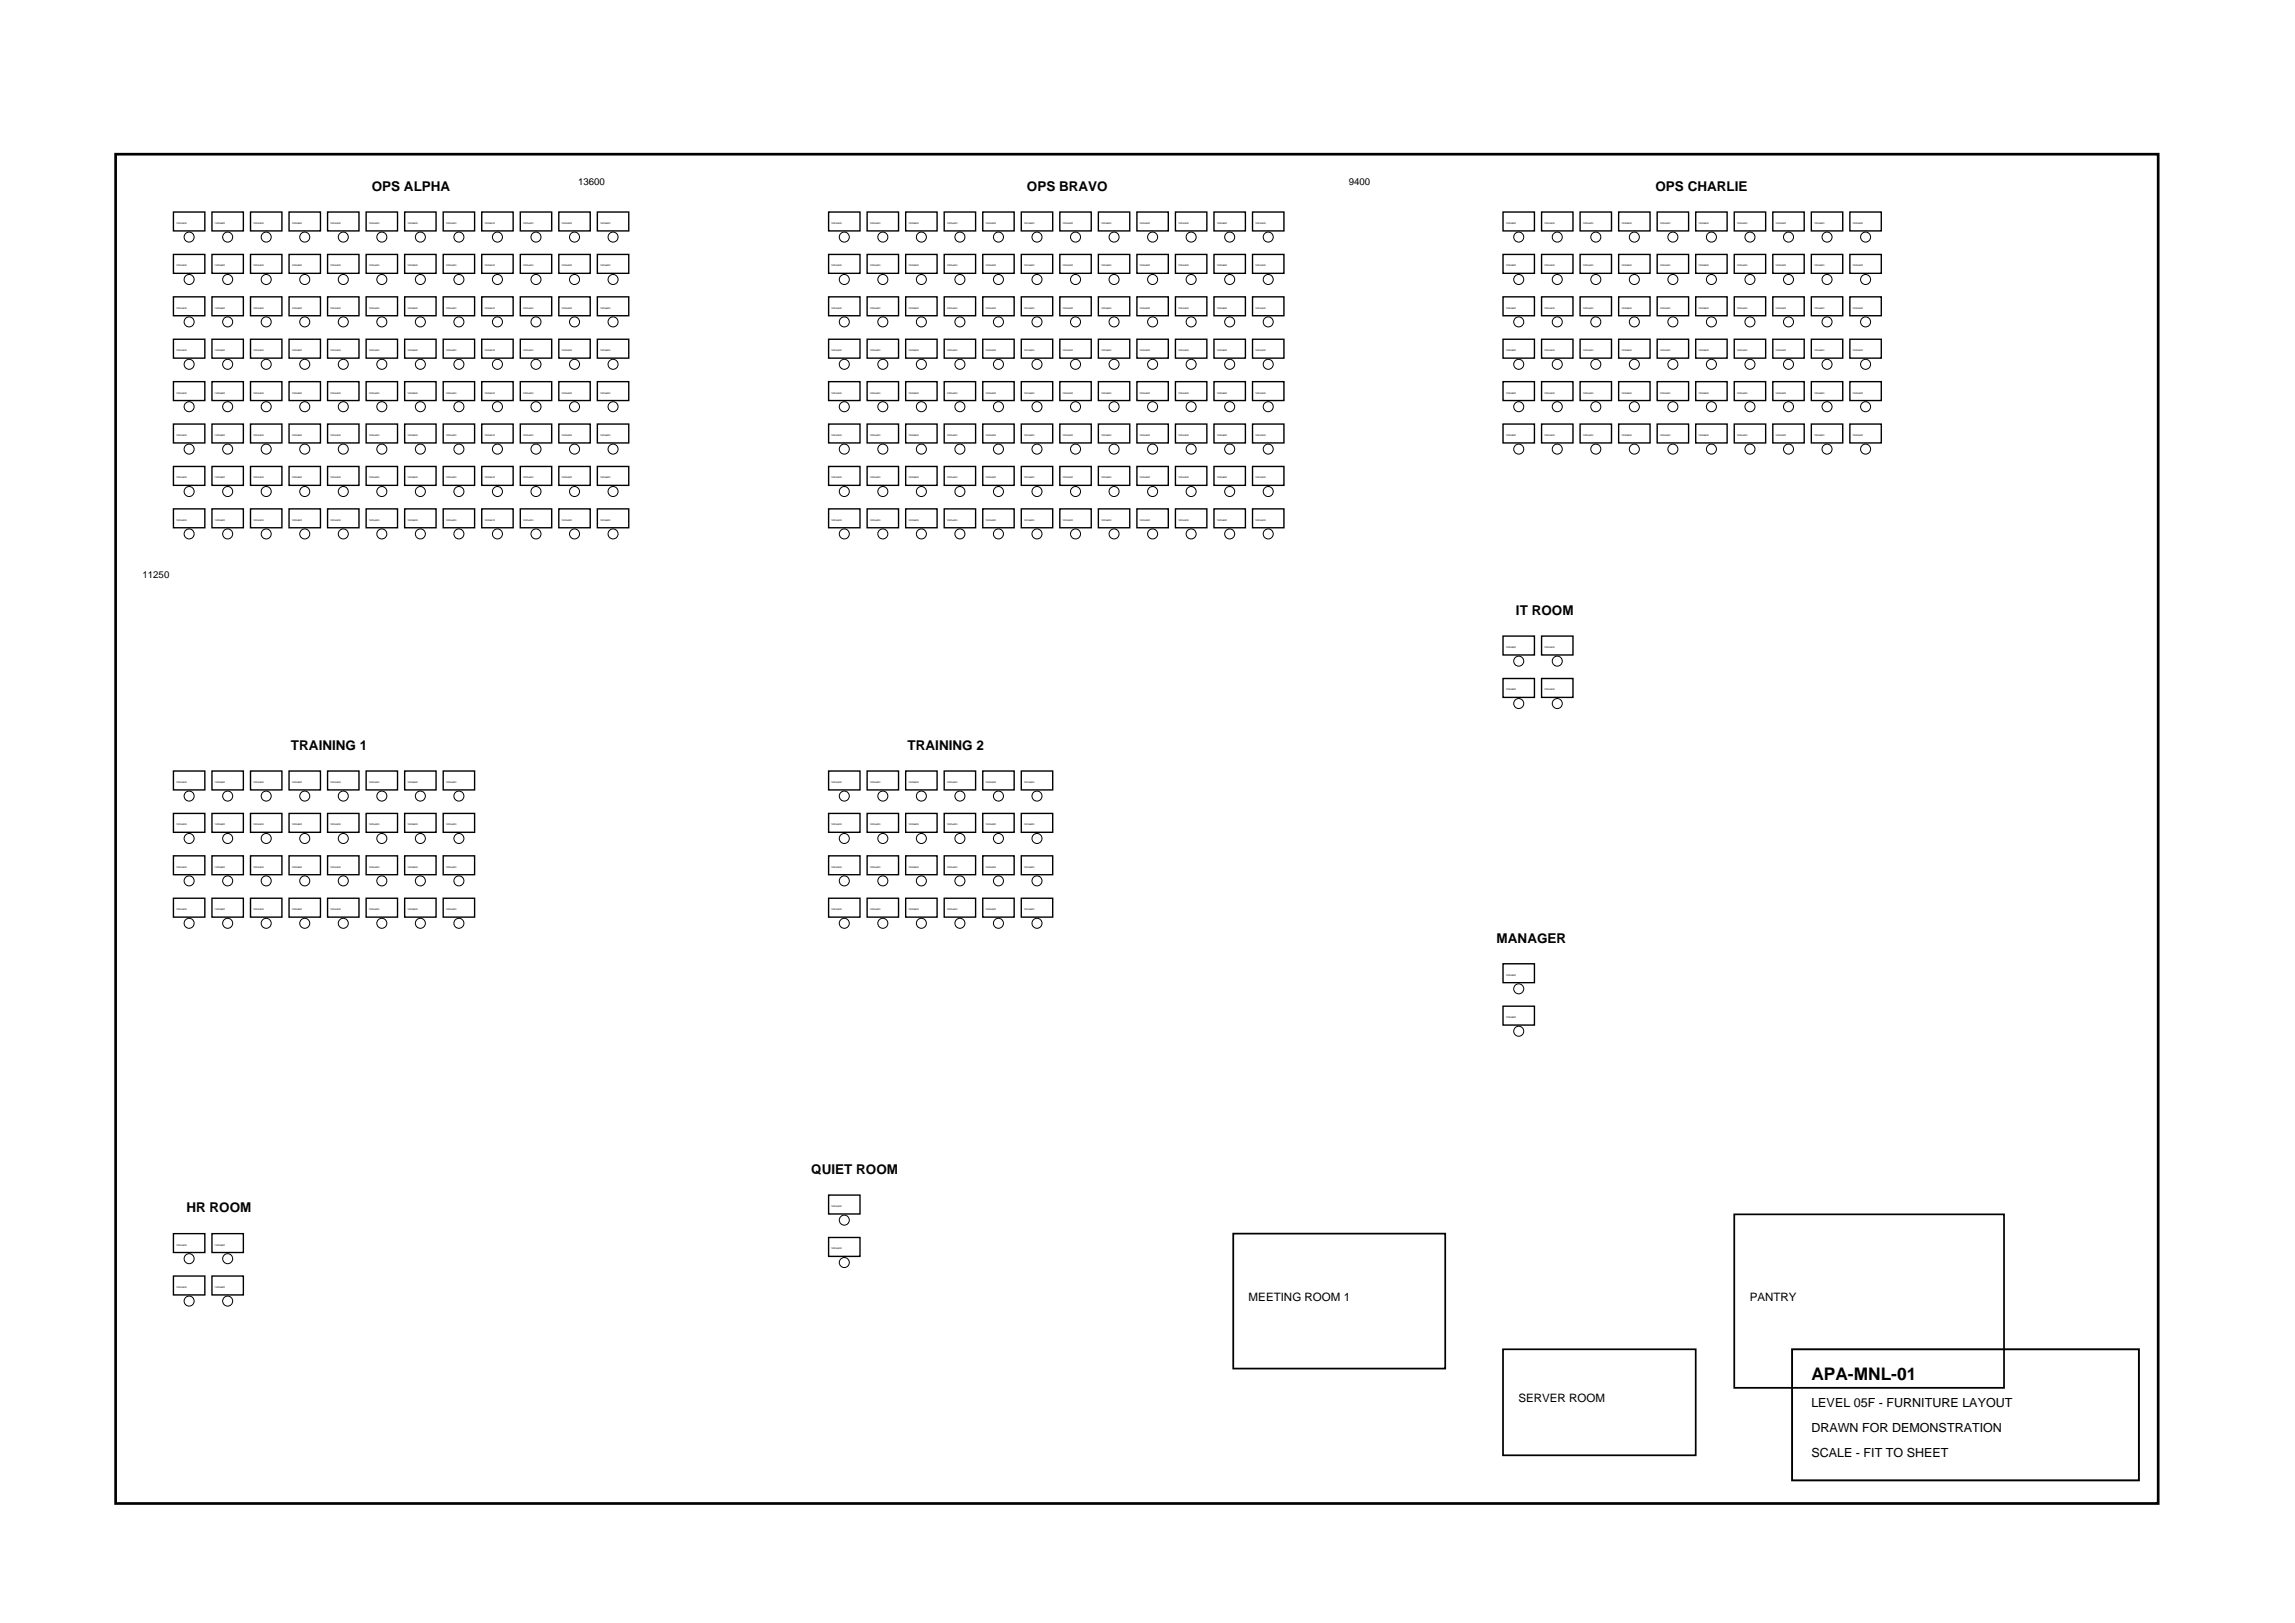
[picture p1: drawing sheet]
<svg xmlns="http://www.w3.org/2000/svg" width="420mm" height="297mm" viewBox="0 0 420 297" stroke-linecap="round" stroke-linejoin="round" font-family="sans-serif">
<defs><g id="words">
<text font-size="3.2" x="331.6" y="252.6">APA-MNL-01</text>
<g font-size="2.5">
<text x="68.1" y="34.9">OPS ALPHA</text>
<text x="188" y="34.9">OPS BRAVO</text>
<text x="303.1" y="34.9">OPS CHARLIE</text>
<text x="277.5" y="112.5">IT ROOM</text>
<text x="53.3" y="137.2">TRAINING 1</text>
<text x="166.2" y="137.2">TRAINING 2</text>
<text x="274" y="172.5">MANAGER</text>
<text x="148.5" y="214.8">QUIET ROOM</text>
<text x="34.1" y="221.9">HR ROOM</text>
</g>
<g font-size="2.3">
<text x="331.6" y="257.5">LEVEL 05F - FURNITURE LAYOUT</text>
<text x="331.6" y="262.1">DRAWN FOR DEMONSTRATION</text>
<text x="331.6" y="266.7">SCALE - FIT TO SHEET</text>
</g>
<g font-size="2.1">
<text x="228.6" y="238.1">MEETING ROOM 1</text>
<text x="320.3" y="238.1">PANTRY</text>
<text x="278" y="256.6">SERVER ROOM</text>
</g>
<g font-size="1.8">
<text x="105.8" y="33.9">13600</text>
<text x="246.9" y="33.9">9400</text>
<text x="26.1" y="105.8">11250</text>
</g>
<g font-size=".4">
<text x="32.2" y="41">1000x600</text>
<text x="39.3" y="41">1000x600</text>
<text x="46.4" y="41">1000x600</text>
<text x="53.4" y="41">1000x600</text>
<text x="60.5" y="41">1000x600</text>
<text x="67.5" y="41">1000x600</text>
<text x="74.6" y="41">1000x600</text>
<text x="81.6" y="41">1000x600</text>
<text x="88.7" y="41">1000x600</text>
<text x="95.7" y="41">1000x600</text>
<text x="102.8" y="41">1000x600</text>
<text x="109.9" y="41">1000x600</text>
<text x="152.2" y="41">1000x600</text>
<text x="159.2" y="41">1000x600</text>
<text x="166.3" y="41">1000x600</text>
<text x="173.4" y="41">1000x600</text>
<text x="180.4" y="41">1000x600</text>
<text x="187.5" y="41">1000x600</text>
<text x="194.5" y="41">1000x600</text>
<text x="201.6" y="41">1000x600</text>
<text x="208.6" y="41">1000x600</text>
<text x="215.7" y="41">1000x600</text>
<text x="222.7" y="41">1000x600</text>
<text x="229.8" y="41">1000x600</text>
<text x="275.7" y="41">1000x600</text>
<text x="282.7" y="41">1000x600</text>
<text x="289.8" y="41">1000x600</text>
<text x="296.8" y="41">1000x600</text>
<text x="303.9" y="41">1000x600</text>
<text x="310.9" y="41">1000x600</text>
<text x="318" y="41">1000x600</text>
<text x="325" y="41">1000x600</text>
<text x="332.1" y="41">1000x600</text>
<text x="339.2" y="41">1000x600</text>
<text x="32.2" y="48.8">1000x600</text>
<text x="39.3" y="48.8">1000x600</text>
<text x="46.4" y="48.8">1000x600</text>
<text x="53.4" y="48.8">1000x600</text>
<text x="60.5" y="48.8">1000x600</text>
<text x="67.5" y="48.8">1000x600</text>
<text x="74.6" y="48.8">1000x600</text>
<text x="81.6" y="48.8">1000x600</text>
<text x="88.7" y="48.8">1000x600</text>
<text x="95.7" y="48.8">1000x600</text>
<text x="102.8" y="48.8">1000x600</text>
<text x="109.9" y="48.8">1000x600</text>
<text x="152.2" y="48.8">1000x600</text>
<text x="159.2" y="48.8">1000x600</text>
<text x="166.3" y="48.8">1000x600</text>
<text x="173.4" y="48.8">1000x600</text>
<text x="180.4" y="48.8">1000x600</text>
<text x="187.5" y="48.8">1000x600</text>
<text x="194.5" y="48.8">1000x600</text>
<text x="201.6" y="48.8">1000x600</text>
<text x="208.6" y="48.8">1000x600</text>
<text x="215.7" y="48.8">1000x600</text>
<text x="222.7" y="48.8">1000x600</text>
<text x="229.8" y="48.8">1000x600</text>
<text x="275.7" y="48.8">1000x600</text>
<text x="282.7" y="48.8">1000x600</text>
<text x="289.8" y="48.8">1000x600</text>
<text x="296.8" y="48.8">1000x600</text>
<text x="303.9" y="48.8">1000x600</text>
<text x="310.9" y="48.8">1000x600</text>
<text x="318" y="48.8">1000x600</text>
<text x="325" y="48.8">1000x600</text>
<text x="332.1" y="48.8">1000x600</text>
<text x="339.2" y="48.8">1000x600</text>
<text x="32.2" y="56.5">1000x600</text>
<text x="39.3" y="56.5">1000x600</text>
<text x="46.4" y="56.5">1000x600</text>
<text x="53.4" y="56.5">1000x600</text>
<text x="60.5" y="56.5">1000x600</text>
<text x="67.5" y="56.5">1000x600</text>
<text x="74.6" y="56.5">1000x600</text>
<text x="81.6" y="56.5">1000x600</text>
<text x="88.7" y="56.5">1000x600</text>
<text x="95.7" y="56.5">1000x600</text>
<text x="102.8" y="56.5">1000x600</text>
<text x="109.9" y="56.5">1000x600</text>
<text x="152.2" y="56.5">1000x600</text>
<text x="159.2" y="56.5">1000x600</text>
<text x="166.3" y="56.5">1000x600</text>
<text x="173.4" y="56.5">1000x600</text>
<text x="180.4" y="56.5">1000x600</text>
<text x="187.5" y="56.5">1000x600</text>
<text x="194.5" y="56.5">1000x600</text>
<text x="201.6" y="56.5">1000x600</text>
<text x="208.6" y="56.5">1000x600</text>
<text x="215.7" y="56.5">1000x600</text>
<text x="222.7" y="56.5">1000x600</text>
<text x="229.8" y="56.5">1000x600</text>
<text x="275.7" y="56.5">1000x600</text>
<text x="282.7" y="56.5">1000x600</text>
<text x="289.8" y="56.5">1000x600</text>
<text x="296.8" y="56.5">1000x600</text>
<text x="303.9" y="56.5">1000x600</text>
<text x="310.9" y="56.5">1000x600</text>
<text x="318" y="56.5">1000x600</text>
<text x="325" y="56.5">1000x600</text>
<text x="332.1" y="56.5">1000x600</text>
<text x="339.2" y="56.5">1000x600</text>
<text x="32.2" y="64.3">1000x600</text>
<text x="39.3" y="64.3">1000x600</text>
<text x="46.4" y="64.3">1000x600</text>
<text x="53.4" y="64.3">1000x600</text>
<text x="60.5" y="64.3">1000x600</text>
<text x="67.5" y="64.3">1000x600</text>
<text x="74.6" y="64.3">1000x600</text>
<text x="81.6" y="64.3">1000x600</text>
<text x="88.7" y="64.3">1000x600</text>
<text x="95.7" y="64.3">1000x600</text>
<text x="102.8" y="64.3">1000x600</text>
<text x="109.9" y="64.3">1000x600</text>
<text x="152.2" y="64.3">1000x600</text>
<text x="159.2" y="64.3">1000x600</text>
<text x="166.3" y="64.3">1000x600</text>
<text x="173.4" y="64.3">1000x600</text>
<text x="180.4" y="64.3">1000x600</text>
<text x="187.5" y="64.3">1000x600</text>
<text x="194.5" y="64.3">1000x600</text>
<text x="201.6" y="64.3">1000x600</text>
<text x="208.6" y="64.3">1000x600</text>
<text x="215.7" y="64.3">1000x600</text>
<text x="222.7" y="64.3">1000x600</text>
<text x="229.8" y="64.3">1000x600</text>
<text x="275.7" y="64.3">1000x600</text>
<text x="282.7" y="64.3">1000x600</text>
<text x="289.8" y="64.3">1000x600</text>
<text x="296.8" y="64.3">1000x600</text>
<text x="303.9" y="64.3">1000x600</text>
<text x="310.9" y="64.3">1000x600</text>
<text x="318" y="64.3">1000x600</text>
<text x="325" y="64.3">1000x600</text>
<text x="332.1" y="64.3">1000x600</text>
<text x="339.2" y="64.3">1000x600</text>
<text x="32.2" y="72">1000x600</text>
<text x="39.3" y="72">1000x600</text>
<text x="46.4" y="72">1000x600</text>
<text x="53.4" y="72">1000x600</text>
<text x="60.5" y="72">1000x600</text>
<text x="67.5" y="72">1000x600</text>
<text x="74.6" y="72">1000x600</text>
<text x="81.6" y="72">1000x600</text>
<text x="88.7" y="72">1000x600</text>
<text x="95.7" y="72">1000x600</text>
<text x="102.8" y="72">1000x600</text>
<text x="109.9" y="72">1000x600</text>
<text x="152.2" y="72">1000x600</text>
<text x="159.2" y="72">1000x600</text>
<text x="166.3" y="72">1000x600</text>
<text x="173.4" y="72">1000x600</text>
<text x="180.4" y="72">1000x600</text>
<text x="187.5" y="72">1000x600</text>
<text x="194.5" y="72">1000x600</text>
<text x="201.6" y="72">1000x600</text>
<text x="208.6" y="72">1000x600</text>
<text x="215.7" y="72">1000x600</text>
<text x="222.7" y="72">1000x600</text>
<text x="229.8" y="72">1000x600</text>
<text x="275.7" y="72">1000x600</text>
<text x="282.7" y="72">1000x600</text>
<text x="289.8" y="72">1000x600</text>
<text x="296.8" y="72">1000x600</text>
<text x="303.9" y="72">1000x600</text>
<text x="310.9" y="72">1000x600</text>
<text x="318" y="72">1000x600</text>
<text x="325" y="72">1000x600</text>
<text x="332.1" y="72">1000x600</text>
<text x="339.2" y="72">1000x600</text>
<text x="32.2" y="79.8">1000x600</text>
<text x="39.3" y="79.8">1000x600</text>
<text x="46.4" y="79.8">1000x600</text>
<text x="53.4" y="79.8">1000x600</text>
<text x="60.5" y="79.8">1000x600</text>
<text x="67.5" y="79.8">1000x600</text>
<text x="74.6" y="79.8">1000x600</text>
<text x="81.6" y="79.8">1000x600</text>
<text x="88.7" y="79.8">1000x600</text>
<text x="95.7" y="79.8">1000x600</text>
<text x="102.8" y="79.8">1000x600</text>
<text x="109.9" y="79.8">1000x600</text>
<text x="152.2" y="79.8">1000x600</text>
<text x="159.2" y="79.8">1000x600</text>
<text x="166.3" y="79.8">1000x600</text>
<text x="173.4" y="79.8">1000x600</text>
<text x="180.4" y="79.8">1000x600</text>
<text x="187.5" y="79.8">1000x600</text>
<text x="194.5" y="79.8">1000x600</text>
<text x="201.6" y="79.8">1000x600</text>
<text x="208.6" y="79.8">1000x600</text>
<text x="215.7" y="79.8">1000x600</text>
<text x="222.7" y="79.8">1000x600</text>
<text x="229.8" y="79.8">1000x600</text>
<text x="275.7" y="79.8">1000x600</text>
<text x="282.7" y="79.8">1000x600</text>
<text x="289.8" y="79.8">1000x600</text>
<text x="296.8" y="79.8">1000x600</text>
<text x="303.9" y="79.8">1000x600</text>
<text x="310.9" y="79.8">1000x600</text>
<text x="318" y="79.8">1000x600</text>
<text x="325" y="79.8">1000x600</text>
<text x="332.1" y="79.8">1000x600</text>
<text x="339.2" y="79.8">1000x600</text>
<text x="32.2" y="87.6">1000x600</text>
<text x="39.3" y="87.6">1000x600</text>
<text x="46.4" y="87.6">1000x600</text>
<text x="53.4" y="87.6">1000x600</text>
<text x="60.5" y="87.6">1000x600</text>
<text x="67.5" y="87.6">1000x600</text>
<text x="74.6" y="87.6">1000x600</text>
<text x="81.6" y="87.6">1000x600</text>
<text x="88.7" y="87.6">1000x600</text>
<text x="95.7" y="87.6">1000x600</text>
<text x="102.8" y="87.6">1000x600</text>
<text x="109.9" y="87.6">1000x600</text>
<text x="152.2" y="87.6">1000x600</text>
<text x="159.2" y="87.6">1000x600</text>
<text x="166.3" y="87.6">1000x600</text>
<text x="173.4" y="87.6">1000x600</text>
<text x="180.4" y="87.6">1000x600</text>
<text x="187.5" y="87.6">1000x600</text>
<text x="194.5" y="87.6">1000x600</text>
<text x="201.6" y="87.6">1000x600</text>
<text x="208.6" y="87.6">1000x600</text>
<text x="215.7" y="87.6">1000x600</text>
<text x="222.7" y="87.6">1000x600</text>
<text x="229.8" y="87.6">1000x600</text>
<text x="32.2" y="95.3">1000x600</text>
<text x="39.3" y="95.3">1000x600</text>
<text x="46.4" y="95.3">1000x600</text>
<text x="53.4" y="95.3">1000x600</text>
<text x="60.5" y="95.3">1000x600</text>
<text x="67.5" y="95.3">1000x600</text>
<text x="74.6" y="95.3">1000x600</text>
<text x="81.6" y="95.3">1000x600</text>
<text x="88.7" y="95.3">1000x600</text>
<text x="95.7" y="95.3">1000x600</text>
<text x="102.8" y="95.3">1000x600</text>
<text x="109.9" y="95.3">1000x600</text>
<text x="152.2" y="95.3">1000x600</text>
<text x="159.2" y="95.3">1000x600</text>
<text x="166.3" y="95.3">1000x600</text>
<text x="173.4" y="95.3">1000x600</text>
<text x="180.4" y="95.3">1000x600</text>
<text x="187.5" y="95.3">1000x600</text>
<text x="194.5" y="95.3">1000x600</text>
<text x="201.6" y="95.3">1000x600</text>
<text x="208.6" y="95.3">1000x600</text>
<text x="215.7" y="95.3">1000x600</text>
<text x="222.7" y="95.3">1000x600</text>
<text x="229.8" y="95.3">1000x600</text>
<text x="275.7" y="118.6">1000x600</text>
<text x="282.7" y="118.6">1000x600</text>
<text x="275.7" y="126.4">1000x600</text>
<text x="282.7" y="126.4">1000x600</text>
<text x="32.2" y="143.3">1000x600</text>
<text x="39.3" y="143.3">1000x600</text>
<text x="46.4" y="143.3">1000x600</text>
<text x="53.4" y="143.3">1000x600</text>
<text x="60.5" y="143.3">1000x600</text>
<text x="67.5" y="143.3">1000x600</text>
<text x="74.6" y="143.3">1000x600</text>
<text x="81.6" y="143.3">1000x600</text>
<text x="152.2" y="143.3">1000x600</text>
<text x="159.2" y="143.3">1000x600</text>
<text x="166.3" y="143.3">1000x600</text>
<text x="173.4" y="143.3">1000x600</text>
<text x="180.4" y="143.3">1000x600</text>
<text x="187.5" y="143.3">1000x600</text>
<text x="32.2" y="151.1">1000x600</text>
<text x="39.3" y="151.1">1000x600</text>
<text x="46.4" y="151.1">1000x600</text>
<text x="53.4" y="151.1">1000x600</text>
<text x="60.5" y="151.1">1000x600</text>
<text x="67.5" y="151.1">1000x600</text>
<text x="74.6" y="151.1">1000x600</text>
<text x="81.6" y="151.1">1000x600</text>
<text x="152.2" y="151.1">1000x600</text>
<text x="159.2" y="151.1">1000x600</text>
<text x="166.3" y="151.1">1000x600</text>
<text x="173.4" y="151.1">1000x600</text>
<text x="180.4" y="151.1">1000x600</text>
<text x="187.5" y="151.1">1000x600</text>
<text x="32.2" y="158.8">1000x600</text>
<text x="39.3" y="158.8">1000x600</text>
<text x="46.4" y="158.8">1000x600</text>
<text x="53.4" y="158.8">1000x600</text>
<text x="60.5" y="158.8">1000x600</text>
<text x="67.5" y="158.8">1000x600</text>
<text x="74.6" y="158.8">1000x600</text>
<text x="81.6" y="158.8">1000x600</text>
<text x="152.2" y="158.8">1000x600</text>
<text x="159.2" y="158.8">1000x600</text>
<text x="166.3" y="158.8">1000x600</text>
<text x="173.4" y="158.8">1000x600</text>
<text x="180.4" y="158.8">1000x600</text>
<text x="187.5" y="158.8">1000x600</text>
<text x="32.2" y="166.6">1000x600</text>
<text x="39.3" y="166.6">1000x600</text>
<text x="46.4" y="166.6">1000x600</text>
<text x="53.4" y="166.6">1000x600</text>
<text x="60.5" y="166.6">1000x600</text>
<text x="67.5" y="166.6">1000x600</text>
<text x="74.6" y="166.6">1000x600</text>
<text x="81.6" y="166.6">1000x600</text>
<text x="152.2" y="166.6">1000x600</text>
<text x="159.2" y="166.6">1000x600</text>
<text x="166.3" y="166.6">1000x600</text>
<text x="173.4" y="166.6">1000x600</text>
<text x="180.4" y="166.6">1000x600</text>
<text x="187.5" y="166.6">1000x600</text>
<text x="275.7" y="178.6">1000x600</text>
<text x="275.7" y="186.3">1000x600</text>
<text x="152.2" y="220.9">1000x600</text>
<text x="32.2" y="228">1000x600</text>
<text x="39.3" y="228">1000x600</text>
<text x="152.2" y="228.7">1000x600</text>
<text x="32.2" y="235.7">1000x600</text>
<text x="39.3" y="235.7">1000x600</text>
</g>
</g></defs>
<path d="M21.2 28.2h373.9v247h-373.9z" fill="none" stroke="#000" stroke-width=".49"/>
<path d="M225.8 225.8h38.8v24.7h-38.8zM317.5 222.2h49.4v31.8h-49.4zM275.2 246.9h35.2v19.4h-35.2z" fill="none" stroke="#000" stroke-width=".32"/>
<g fill="none" stroke="#000" stroke-width=".25">
<path d="M31.7 38.8h5.8v3.5h-5.8zM38.8 38.8h5.8v3.5h-5.8zM45.9 38.8h5.7v3.5h-5.7zM52.9 38.8h5.8v3.5h-5.8zM60 38.8h5.7v3.5h-5.7zM67 38.8h5.8v3.5h-5.8zM74.1 38.8h5.7v3.5h-5.7zM81.1 38.8h5.8v3.5h-5.8zM88.2 38.8h5.7v3.5h-5.7zM95.2 38.8h5.8v3.5h-5.8zM102.3 38.8h5.8v3.5h-5.8zM109.4 38.8h5.7v3.5h-5.7z"/>
<path d="M151.7 38.8h5.7v3.5h-5.7zM158.7 38.8h5.8v3.5h-5.8zM165.8 38.8h5.8v3.5h-5.8zM172.9 38.8h5.7v3.5h-5.7zM179.9 38.8h5.8v3.5h-5.8zM187 38.8h5.7v3.5h-5.7zM194 38.8h5.8v3.5h-5.8zM201.1 38.8h5.7v3.5h-5.7zM208.1 38.8h5.8v3.5h-5.8zM215.2 38.8h5.7v3.5h-5.7zM222.2 38.8h5.8v3.5h-5.8zM229.3 38.8h5.8v3.5h-5.8z"/>
<path d="M275.2 38.8h5.7v3.5h-5.7zM282.2 38.8h5.8v3.5h-5.8zM289.3 38.8h5.7v3.5h-5.7zM296.3 38.8h5.8v3.5h-5.8zM303.4 38.8h5.7v3.5h-5.7zM310.4 38.8h5.8v3.5h-5.8zM317.5 38.8h5.8v3.5h-5.8zM324.6 38.8h5.7v3.5h-5.7zM331.6 38.8h5.8v3.5h-5.8zM338.7 38.8h5.7v3.5h-5.7zM31.7 46.6h5.8v3.4h-5.8zM31.7 54.3h5.8v3.5h-5.8z"/>
<path d="M38.8 46.6h5.8v3.4h-5.8zM38.8 54.3h5.8v3.5h-5.8zM45.9 46.6h5.7v3.4h-5.7zM45.9 54.3h5.7v3.5h-5.7zM52.9 46.6h5.8v3.4h-5.8zM52.9 54.3h5.8v3.5h-5.8zM60 46.6h5.7v3.4h-5.7zM60 54.3h5.7v3.5h-5.7zM67 46.6h5.8v3.4h-5.8zM67 54.3h5.8v3.5h-5.8zM74.1 46.6h5.7v3.4h-5.7zM74.1 54.3h5.7v3.5h-5.7z"/>
<path d="M81.1 46.6h5.8v3.4h-5.8zM81.1 54.3h5.8v3.5h-5.8zM88.2 46.6h5.7v3.4h-5.7zM88.2 54.3h5.7v3.5h-5.7zM95.2 46.6h5.8v3.4h-5.8zM95.2 54.3h5.8v3.5h-5.8zM102.3 46.6h5.8v3.4h-5.8zM102.3 54.3h5.8v3.5h-5.8zM109.4 46.6h5.7v3.4h-5.7zM109.4 54.3h5.7v3.5h-5.7zM151.7 46.6h5.7v3.4h-5.7zM151.7 54.3h5.7v3.5h-5.7z"/>
<path d="M158.7 46.6h5.8v3.4h-5.8zM158.7 54.3h5.8v3.5h-5.8zM165.8 46.6h5.8v3.4h-5.8zM165.8 54.3h5.8v3.5h-5.8zM172.9 46.6h5.7v3.4h-5.7zM172.9 54.3h5.7v3.5h-5.7zM179.9 46.6h5.8v3.4h-5.8zM179.9 54.3h5.8v3.5h-5.8zM187 46.6h5.7v3.4h-5.7zM187 54.3h5.7v3.5h-5.7zM194 46.6h5.8v3.4h-5.8zM194 54.3h5.8v3.5h-5.8z"/>
<path d="M201.1 46.6h5.7v3.4h-5.7zM201.1 54.3h5.7v3.5h-5.7zM208.1 46.6h5.8v3.4h-5.8zM208.1 54.3h5.8v3.5h-5.8zM215.2 46.6h5.7v3.4h-5.7zM215.2 54.3h5.7v3.5h-5.7zM222.2 46.6h5.8v3.4h-5.8zM222.2 54.3h5.8v3.5h-5.8zM229.3 46.6h5.8v3.4h-5.8zM229.3 54.3h5.8v3.5h-5.8zM275.2 46.6h5.7v3.4h-5.7zM275.2 54.3h5.7v3.5h-5.7z"/>
<path d="M282.2 46.6h5.8v3.4h-5.8zM282.2 54.3h5.8v3.5h-5.8zM289.3 46.6h5.7v3.4h-5.7zM289.3 54.3h5.7v3.5h-5.7zM296.3 46.6h5.8v3.4h-5.8zM296.3 54.3h5.8v3.5h-5.8zM303.4 46.6h5.7v3.4h-5.7zM303.4 54.3h5.7v3.5h-5.7zM310.4 46.6h5.8v3.4h-5.8zM310.4 54.3h5.8v3.5h-5.8zM317.5 46.6h5.8v3.4h-5.8zM317.5 54.3h5.8v3.5h-5.8z"/>
<path d="M324.6 46.6h5.7v3.4h-5.7zM324.6 54.3h5.7v3.5h-5.7zM331.6 46.6h5.8v3.4h-5.8zM331.6 54.3h5.8v3.5h-5.8zM338.7 46.6h5.7v3.4h-5.7zM338.7 54.3h5.7v3.5h-5.7zM31.7 62.1h5.8v3.4h-5.8zM31.7 69.8h5.8v3.5h-5.8zM31.7 77.6h5.8v3.5h-5.8zM38.8 62.1h5.8v3.4h-5.8zM38.8 69.8h5.8v3.5h-5.8zM38.8 77.6h5.8v3.5h-5.8z"/>
<path d="M45.9 62.1h5.7v3.4h-5.7zM45.9 69.8h5.7v3.5h-5.7zM45.9 77.6h5.7v3.5h-5.7zM52.9 62.1h5.8v3.4h-5.8zM52.9 69.8h5.8v3.5h-5.8zM52.9 77.6h5.8v3.5h-5.8zM60 62.1h5.7v3.4h-5.7zM60 69.8h5.7v3.5h-5.7zM60 77.6h5.7v3.5h-5.7zM67 62.1h5.8v3.4h-5.8zM67 69.8h5.8v3.5h-5.8zM67 77.6h5.8v3.5h-5.8z"/>
<path d="M74.1 62.1h5.7v3.4h-5.7zM74.1 69.8h5.7v3.5h-5.7zM74.1 77.6h5.7v3.5h-5.7zM81.1 62.1h5.8v3.4h-5.8zM81.1 69.8h5.8v3.5h-5.8zM81.1 77.6h5.8v3.5h-5.8zM88.2 62.1h5.7v3.4h-5.7zM88.2 69.8h5.7v3.5h-5.7zM88.2 77.6h5.7v3.5h-5.7zM95.2 62.1h5.8v3.4h-5.8zM95.2 69.8h5.8v3.5h-5.8zM95.2 77.6h5.8v3.5h-5.8z"/>
<path d="M102.3 62.1h5.8v3.4h-5.8zM102.3 69.8h5.8v3.5h-5.8zM102.3 77.6h5.8v3.5h-5.8zM109.4 62.1h5.7v3.4h-5.7zM109.4 69.8h5.7v3.5h-5.7zM109.4 77.6h5.7v3.5h-5.7zM151.7 62.1h5.7v3.4h-5.7zM151.7 69.8h5.7v3.5h-5.7zM151.7 77.6h5.7v3.5h-5.7zM158.7 62.1h5.8v3.4h-5.8zM158.7 69.8h5.8v3.5h-5.8zM158.7 77.6h5.8v3.5h-5.8z"/>
<path d="M165.8 62.1h5.8v3.4h-5.8zM165.8 69.8h5.8v3.5h-5.8zM165.8 77.6h5.8v3.5h-5.8zM172.9 62.1h5.7v3.4h-5.7zM172.9 69.8h5.7v3.5h-5.7zM172.9 77.6h5.7v3.5h-5.7zM179.9 62.1h5.8v3.4h-5.8zM179.9 69.8h5.8v3.5h-5.8zM179.9 77.6h5.8v3.5h-5.8zM187 62.1h5.7v3.4h-5.7zM187 69.8h5.7v3.5h-5.7zM187 77.6h5.7v3.5h-5.7z"/>
<path d="M194 62.1h5.8v3.4h-5.8zM194 69.8h5.8v3.5h-5.8zM194 77.6h5.8v3.5h-5.8zM201.1 62.1h5.7v3.4h-5.7zM201.1 69.8h5.7v3.5h-5.7zM201.1 77.6h5.7v3.5h-5.7zM208.1 62.1h5.8v3.4h-5.8zM208.1 69.8h5.8v3.5h-5.8zM208.1 77.6h5.8v3.5h-5.8zM215.2 62.1h5.7v3.4h-5.7zM215.2 69.8h5.7v3.5h-5.7zM215.2 77.6h5.7v3.5h-5.7z"/>
<path d="M222.2 62.1h5.8v3.4h-5.8zM222.2 69.8h5.8v3.5h-5.8zM222.2 77.6h5.8v3.5h-5.8zM229.3 62.1h5.8v3.4h-5.8zM229.3 69.8h5.8v3.5h-5.8zM229.3 77.6h5.8v3.5h-5.8zM275.2 62.1h5.7v3.4h-5.7zM275.2 69.8h5.7v3.5h-5.7zM275.2 77.6h5.7v3.5h-5.7zM282.2 62.1h5.8v3.4h-5.8zM282.2 69.8h5.8v3.5h-5.8zM282.2 77.6h5.8v3.5h-5.8z"/>
<path d="M289.3 62.1h5.7v3.4h-5.7zM289.3 69.8h5.7v3.5h-5.7zM289.3 77.6h5.7v3.5h-5.7zM296.3 62.1h5.8v3.4h-5.8zM296.3 69.8h5.8v3.5h-5.8zM296.3 77.6h5.8v3.5h-5.8zM303.4 62.1h5.7v3.4h-5.7zM303.4 69.8h5.7v3.5h-5.7zM303.4 77.6h5.7v3.5h-5.7zM310.4 62.1h5.8v3.4h-5.8zM310.4 69.8h5.8v3.5h-5.8zM310.4 77.6h5.8v3.5h-5.8z"/>
<path d="M317.5 62.1h5.8v3.4h-5.8zM317.5 69.8h5.8v3.5h-5.8zM317.5 77.6h5.8v3.5h-5.8zM324.6 62.1h5.7v3.4h-5.7zM324.6 69.8h5.7v3.5h-5.7zM324.6 77.6h5.7v3.5h-5.7zM331.6 62.1h5.8v3.4h-5.8zM331.6 69.8h5.8v3.5h-5.8zM331.6 77.6h5.8v3.5h-5.8zM338.7 62.1h5.7v3.4h-5.7zM338.7 69.8h5.7v3.5h-5.7zM338.7 77.6h5.7v3.5h-5.7z"/>
<path d="M31.7 85.4h5.8v3.4h-5.8zM31.7 93.1h5.8v3.5h-5.8zM38.8 85.4h5.8v3.4h-5.8zM38.8 93.1h5.8v3.5h-5.8zM45.9 85.4h5.7v3.4h-5.7zM45.9 93.1h5.7v3.5h-5.7zM52.9 85.4h5.8v3.4h-5.8zM52.9 93.1h5.8v3.5h-5.8zM60 85.4h5.7v3.4h-5.7zM60 93.1h5.7v3.5h-5.7zM67 85.4h5.8v3.4h-5.8zM67 93.1h5.8v3.5h-5.8z"/>
<path d="M74.1 85.4h5.7v3.4h-5.7zM74.1 93.1h5.7v3.5h-5.7zM81.1 85.4h5.8v3.4h-5.8zM81.1 93.1h5.8v3.5h-5.8zM88.2 85.4h5.7v3.4h-5.7zM88.2 93.1h5.7v3.5h-5.7zM95.2 85.4h5.8v3.4h-5.8zM95.2 93.1h5.8v3.5h-5.8zM102.3 85.4h5.8v3.4h-5.8zM102.3 93.1h5.8v3.5h-5.8zM109.4 85.4h5.7v3.4h-5.7zM109.4 93.1h5.7v3.5h-5.7z"/>
<path d="M151.7 85.4h5.7v3.4h-5.7zM151.7 93.1h5.7v3.5h-5.7zM158.7 85.4h5.8v3.4h-5.8zM158.7 93.1h5.8v3.5h-5.8zM165.8 85.4h5.8v3.4h-5.8zM165.8 93.1h5.8v3.5h-5.8zM172.9 85.4h5.7v3.4h-5.7zM172.9 93.1h5.7v3.5h-5.7zM179.9 85.4h5.8v3.4h-5.8zM179.9 93.1h5.8v3.5h-5.8zM187 85.4h5.7v3.4h-5.7zM187 93.1h5.7v3.5h-5.7z"/>
<path d="M194 85.4h5.8v3.4h-5.8zM194 93.1h5.8v3.5h-5.8zM201.1 85.4h5.7v3.4h-5.7zM201.1 93.1h5.7v3.5h-5.7zM208.1 85.4h5.8v3.4h-5.8zM208.1 93.1h5.8v3.5h-5.8zM215.2 85.4h5.7v3.4h-5.7zM215.2 93.1h5.7v3.5h-5.7zM222.2 85.4h5.8v3.4h-5.8zM222.2 93.1h5.8v3.5h-5.8zM229.3 85.4h5.8v3.4h-5.8zM229.3 93.1h5.8v3.5h-5.8z"/>
<path d="M275.2 116.4h5.7v3.5h-5.7zM282.2 116.4h5.8v3.5h-5.8zM275.2 124.2h5.7v3.4h-5.7zM282.2 124.2h5.8v3.4h-5.8zM31.7 141.1h5.8v3.5h-5.8zM31.7 148.9h5.8v3.4h-5.8zM31.7 156.6h5.8v3.5h-5.8zM38.8 141.1h5.8v3.5h-5.8zM38.8 148.9h5.8v3.4h-5.8zM38.8 156.6h5.8v3.5h-5.8zM45.9 141.1h5.7v3.5h-5.7zM45.9 148.9h5.7v3.4h-5.7z"/>
<path d="M45.9 156.6h5.7v3.5h-5.7zM52.9 141.1h5.8v3.5h-5.8zM52.9 148.9h5.8v3.4h-5.8zM52.9 156.6h5.8v3.5h-5.8zM60 141.1h5.7v3.5h-5.7zM60 148.9h5.7v3.4h-5.7zM60 156.6h5.7v3.5h-5.7zM67 141.1h5.8v3.5h-5.8zM67 148.9h5.8v3.4h-5.8zM67 156.6h5.8v3.5h-5.8zM74.1 141.1h5.7v3.5h-5.7zM74.1 148.9h5.7v3.4h-5.7z"/>
<path d="M74.1 156.6h5.7v3.5h-5.7zM81.1 141.1h5.8v3.5h-5.8zM81.1 148.9h5.8v3.4h-5.8zM81.1 156.6h5.8v3.5h-5.8zM151.7 141.1h5.7v3.5h-5.7zM151.7 148.9h5.7v3.4h-5.7zM151.7 156.6h5.7v3.5h-5.7zM158.7 141.1h5.8v3.5h-5.8zM158.7 148.9h5.8v3.4h-5.8zM158.7 156.6h5.8v3.5h-5.8zM165.8 141.1h5.8v3.5h-5.8zM165.8 148.9h5.8v3.4h-5.8z"/>
<path d="M165.8 156.6h5.8v3.5h-5.8zM172.9 141.1h5.7v3.5h-5.7zM172.9 148.9h5.7v3.4h-5.7zM172.9 156.6h5.7v3.5h-5.7zM179.9 141.1h5.8v3.5h-5.8zM179.9 148.9h5.8v3.4h-5.8zM179.9 156.6h5.8v3.5h-5.8zM187 141.1h5.7v3.5h-5.7zM187 148.9h5.7v3.4h-5.7zM187 156.6h5.7v3.5h-5.7zM31.7 164.4h5.8v3.5h-5.8zM38.8 164.4h5.8v3.5h-5.8z"/>
<path d="M45.9 164.4h5.7v3.5h-5.7zM52.9 164.4h5.8v3.5h-5.8zM60 164.4h5.7v3.5h-5.7zM67 164.4h5.8v3.5h-5.8zM74.1 164.4h5.7v3.5h-5.7zM81.1 164.4h5.8v3.5h-5.8zM151.7 164.4h5.7v3.5h-5.7zM158.7 164.4h5.8v3.5h-5.8zM165.8 164.4h5.8v3.5h-5.8zM172.9 164.4h5.7v3.5h-5.7zM179.9 164.4h5.8v3.5h-5.8zM187 164.4h5.7v3.5h-5.7z"/>
<path d="M275.2 176.4h5.7v3.4h-5.7zM275.2 184.1h5.7v3.5h-5.7zM151.7 218.7h5.7v3.5h-5.7zM31.7 225.8h5.8v3.4h-5.8zM31.7 233.5h5.8v3.5h-5.8zM38.8 225.8h5.8v3.4h-5.8zM38.8 233.5h5.8v3.5h-5.8zM151.7 226.5h5.7v3.4h-5.7z"/>
</g>
<g fill="none" stroke="#000" stroke-width=".18">
<circle cx="34.6" cy="51.2" r=".92"/>
<circle cx="34.6" cy="58.9" r=".92"/>
<circle cx="34.6" cy="43.4" r=".92"/>
<circle cx="41.7" cy="51.2" r=".92"/>
<circle cx="41.7" cy="43.4" r=".92"/>
<circle cx="41.7" cy="58.9" r=".92"/>
<circle cx="48.7" cy="51.2" r=".92"/>
<circle cx="48.7" cy="43.4" r=".92"/>
<circle cx="48.7" cy="58.9" r=".92"/>
<circle cx="55.8" cy="43.4" r=".92"/>
<circle cx="55.8" cy="58.9" r=".92"/>
<circle cx="55.8" cy="51.2" r=".92"/>
<circle cx="62.8" cy="51.2" r=".92"/>
<circle cx="62.8" cy="58.9" r=".92"/>
<circle cx="62.8" cy="43.4" r=".92"/>
<circle cx="69.9" cy="58.9" r=".92"/>
<circle cx="69.9" cy="43.4" r=".92"/>
<circle cx="69.9" cy="51.2" r=".92"/>
<circle cx="77" cy="51.2" r=".92"/>
<circle cx="77" cy="43.4" r=".92"/>
<circle cx="77" cy="58.9" r=".92"/>
<circle cx="84" cy="58.9" r=".92"/>
<circle cx="84" cy="43.4" r=".92"/>
<circle cx="84" cy="51.2" r=".92"/>
<circle cx="91.1" cy="51.2" r=".92"/>
<circle cx="91.1" cy="58.9" r=".92"/>
<circle cx="91.1" cy="43.4" r=".92"/>
<circle cx="98.1" cy="58.9" r=".92"/>
<circle cx="98.1" cy="51.2" r=".92"/>
<circle cx="98.1" cy="43.4" r=".92"/>
<circle cx="105.2" cy="58.9" r=".92"/>
<circle cx="105.2" cy="51.2" r=".92"/>
<circle cx="105.2" cy="43.4" r=".92"/>
<circle cx="112.2" cy="43.4" r=".92"/>
<circle cx="112.2" cy="51.2" r=".92"/>
<circle cx="112.2" cy="58.9" r=".92"/>
<circle cx="154.6" cy="58.9" r=".92"/>
<circle cx="154.6" cy="43.4" r=".92"/>
<circle cx="154.6" cy="51.2" r=".92"/>
<circle cx="161.6" cy="51.2" r=".92"/>
<circle cx="161.6" cy="58.9" r=".92"/>
<circle cx="161.6" cy="43.4" r=".92"/>
<circle cx="168.7" cy="43.4" r=".92"/>
<circle cx="168.7" cy="51.2" r=".92"/>
<circle cx="168.7" cy="58.9" r=".92"/>
<circle cx="175.7" cy="51.2" r=".92"/>
<circle cx="175.7" cy="43.4" r=".92"/>
<circle cx="175.7" cy="58.9" r=".92"/>
<circle cx="182.8" cy="58.9" r=".92"/>
<circle cx="182.8" cy="43.4" r=".92"/>
<circle cx="182.8" cy="51.2" r=".92"/>
<circle cx="189.8" cy="43.4" r=".92"/>
<circle cx="189.8" cy="51.2" r=".92"/>
<circle cx="189.8" cy="58.9" r=".92"/>
<circle cx="196.9" cy="43.4" r=".92"/>
<circle cx="196.9" cy="51.2" r=".92"/>
<circle cx="196.9" cy="58.9" r=".92"/>
<circle cx="204" cy="58.9" r=".92"/>
<circle cx="204" cy="51.2" r=".92"/>
<circle cx="204" cy="43.4" r=".92"/>
<circle cx="211" cy="43.4" r=".92"/>
<circle cx="211" cy="51.2" r=".92"/>
<circle cx="211" cy="58.9" r=".92"/>
<circle cx="218.1" cy="51.2" r=".92"/>
<circle cx="218.1" cy="43.4" r=".92"/>
<circle cx="218.1" cy="58.9" r=".92"/>
<circle cx="225.1" cy="51.2" r=".92"/>
<circle cx="225.1" cy="58.9" r=".92"/>
<circle cx="225.1" cy="43.4" r=".92"/>
<circle cx="232.2" cy="58.9" r=".92"/>
<circle cx="232.2" cy="43.4" r=".92"/>
<circle cx="232.2" cy="51.2" r=".92"/>
<circle cx="278" cy="58.9" r=".92"/>
<circle cx="278" cy="51.2" r=".92"/>
<circle cx="278" cy="43.4" r=".92"/>
<circle cx="285.1" cy="58.9" r=".92"/>
<circle cx="285.1" cy="51.2" r=".92"/>
<circle cx="285.1" cy="43.4" r=".92"/>
<circle cx="292.2" cy="51.2" r=".92"/>
<circle cx="292.2" cy="58.9" r=".92"/>
<circle cx="292.2" cy="43.4" r=".92"/>
<circle cx="299.2" cy="58.9" r=".92"/>
<circle cx="299.2" cy="43.4" r=".92"/>
<circle cx="299.2" cy="51.2" r=".92"/>
<circle cx="306.3" cy="58.9" r=".92"/>
<circle cx="306.3" cy="51.2" r=".92"/>
<circle cx="306.3" cy="43.4" r=".92"/>
<circle cx="313.3" cy="58.9" r=".92"/>
<circle cx="313.3" cy="43.4" r=".92"/>
<circle cx="313.3" cy="51.2" r=".92"/>
<circle cx="320.4" cy="58.9" r=".92"/>
<circle cx="320.4" cy="51.2" r=".92"/>
<circle cx="320.4" cy="43.4" r=".92"/>
<circle cx="327.4" cy="58.9" r=".92"/>
<circle cx="327.4" cy="43.4" r=".92"/>
<circle cx="327.4" cy="51.2" r=".92"/>
<circle cx="334.5" cy="43.4" r=".92"/>
<circle cx="334.5" cy="58.9" r=".92"/>
<circle cx="334.5" cy="51.2" r=".92"/>
<circle cx="341.5" cy="58.9" r=".92"/>
<circle cx="341.5" cy="51.2" r=".92"/>
<circle cx="341.5" cy="43.4" r=".92"/>
<circle cx="34.6" cy="74.4" r=".92"/>
<circle cx="34.6" cy="66.7" r=".92"/>
<circle cx="41.7" cy="66.7" r=".92"/>
<circle cx="41.7" cy="74.4" r=".92"/>
<circle cx="48.7" cy="74.4" r=".92"/>
<circle cx="48.7" cy="66.7" r=".92"/>
<circle cx="55.8" cy="74.4" r=".92"/>
<circle cx="55.8" cy="66.7" r=".92"/>
<circle cx="62.8" cy="66.7" r=".92"/>
<circle cx="62.8" cy="74.4" r=".92"/>
<circle cx="69.9" cy="74.4" r=".92"/>
<circle cx="69.9" cy="66.7" r=".92"/>
<circle cx="77" cy="74.4" r=".92"/>
<circle cx="77" cy="66.7" r=".92"/>
<circle cx="84" cy="74.4" r=".92"/>
<circle cx="84" cy="66.7" r=".92"/>
<circle cx="91.1" cy="74.4" r=".92"/>
<circle cx="91.1" cy="66.7" r=".92"/>
<circle cx="98.1" cy="74.4" r=".92"/>
<circle cx="98.1" cy="66.7" r=".92"/>
<circle cx="105.2" cy="74.4" r=".92"/>
<circle cx="105.2" cy="66.7" r=".92"/>
<circle cx="112.2" cy="66.7" r=".92"/>
<circle cx="112.2" cy="74.4" r=".92"/>
<circle cx="154.6" cy="74.4" r=".92"/>
<circle cx="154.6" cy="66.7" r=".92"/>
<circle cx="161.6" cy="74.4" r=".92"/>
<circle cx="161.6" cy="66.7" r=".92"/>
<circle cx="168.7" cy="66.7" r=".92"/>
<circle cx="168.7" cy="74.4" r=".92"/>
<circle cx="175.7" cy="74.4" r=".92"/>
<circle cx="175.7" cy="66.7" r=".92"/>
<circle cx="182.8" cy="66.7" r=".92"/>
<circle cx="182.8" cy="74.4" r=".92"/>
<circle cx="189.8" cy="66.7" r=".92"/>
<circle cx="189.8" cy="74.4" r=".92"/>
<circle cx="196.9" cy="66.7" r=".92"/>
<circle cx="196.9" cy="74.4" r=".92"/>
<circle cx="204" cy="66.7" r=".92"/>
<circle cx="204" cy="74.4" r=".92"/>
<circle cx="211" cy="74.4" r=".92"/>
<circle cx="211" cy="66.7" r=".92"/>
<circle cx="218.1" cy="66.7" r=".92"/>
<circle cx="218.1" cy="74.4" r=".92"/>
<circle cx="225.1" cy="74.4" r=".92"/>
<circle cx="225.1" cy="66.7" r=".92"/>
<circle cx="232.2" cy="66.7" r=".92"/>
<circle cx="232.2" cy="74.4" r=".92"/>
<circle cx="278" cy="66.7" r=".92"/>
<circle cx="278" cy="74.4" r=".92"/>
<circle cx="285.1" cy="66.7" r=".92"/>
<circle cx="285.1" cy="74.4" r=".92"/>
<circle cx="292.2" cy="66.7" r=".92"/>
<circle cx="292.2" cy="74.4" r=".92"/>
<circle cx="299.2" cy="66.7" r=".92"/>
<circle cx="299.2" cy="74.4" r=".92"/>
<circle cx="306.3" cy="74.4" r=".92"/>
<circle cx="306.3" cy="66.7" r=".92"/>
<circle cx="313.3" cy="66.7" r=".92"/>
<circle cx="313.3" cy="74.4" r=".92"/>
<circle cx="320.4" cy="74.4" r=".92"/>
<circle cx="320.4" cy="66.7" r=".92"/>
<circle cx="327.4" cy="74.4" r=".92"/>
<circle cx="327.4" cy="66.7" r=".92"/>
<circle cx="334.5" cy="66.7" r=".92"/>
<circle cx="334.5" cy="74.4" r=".92"/>
<circle cx="341.5" cy="66.7" r=".92"/>
<circle cx="341.5" cy="74.4" r=".92"/>
<circle cx="34.6" cy="90" r=".92"/>
<circle cx="34.6" cy="82.2" r=".92"/>
<circle cx="34.6" cy="97.7" r=".92"/>
<circle cx="41.7" cy="90" r=".92"/>
<circle cx="41.7" cy="82.2" r=".92"/>
<circle cx="41.7" cy="97.7" r=".92"/>
<circle cx="48.7" cy="97.7" r=".92"/>
<circle cx="48.7" cy="90" r=".92"/>
<circle cx="48.7" cy="82.2" r=".92"/>
<circle cx="55.8" cy="97.7" r=".92"/>
<circle cx="55.8" cy="82.2" r=".92"/>
<circle cx="55.8" cy="90" r=".92"/>
<circle cx="62.8" cy="90" r=".92"/>
<circle cx="62.8" cy="97.7" r=".92"/>
<circle cx="62.8" cy="82.2" r=".92"/>
<circle cx="69.9" cy="90" r=".92"/>
<circle cx="69.9" cy="82.2" r=".92"/>
<circle cx="69.9" cy="97.7" r=".92"/>
<circle cx="77" cy="82.2" r=".92"/>
<circle cx="77" cy="97.7" r=".92"/>
<circle cx="77" cy="90" r=".92"/>
<circle cx="84" cy="97.7" r=".92"/>
<circle cx="84" cy="82.2" r=".92"/>
<circle cx="84" cy="90" r=".92"/>
<circle cx="91.1" cy="82.2" r=".92"/>
<circle cx="91.1" cy="90" r=".92"/>
<circle cx="91.1" cy="97.7" r=".92"/>
<circle cx="98.1" cy="82.2" r=".92"/>
<circle cx="98.1" cy="97.7" r=".92"/>
<circle cx="98.1" cy="90" r=".92"/>
<circle cx="105.2" cy="97.7" r=".92"/>
<circle cx="105.2" cy="82.2" r=".92"/>
<circle cx="105.2" cy="90" r=".92"/>
<circle cx="112.2" cy="97.7" r=".92"/>
<circle cx="112.2" cy="90" r=".92"/>
<circle cx="112.2" cy="82.2" r=".92"/>
<circle cx="154.6" cy="82.2" r=".92"/>
<circle cx="154.6" cy="90" r=".92"/>
<circle cx="154.6" cy="97.7" r=".92"/>
<circle cx="161.6" cy="82.2" r=".92"/>
<circle cx="161.6" cy="97.7" r=".92"/>
<circle cx="161.6" cy="90" r=".92"/>
<circle cx="168.7" cy="97.7" r=".92"/>
<circle cx="168.7" cy="90" r=".92"/>
<circle cx="168.7" cy="82.2" r=".92"/>
<circle cx="175.7" cy="82.2" r=".92"/>
<circle cx="175.7" cy="97.7" r=".92"/>
<circle cx="175.7" cy="90" r=".92"/>
<circle cx="182.8" cy="97.7" r=".92"/>
<circle cx="182.8" cy="90" r=".92"/>
<circle cx="182.8" cy="82.2" r=".92"/>
<circle cx="189.8" cy="97.7" r=".92"/>
<circle cx="189.8" cy="90" r=".92"/>
<circle cx="189.8" cy="82.2" r=".92"/>
<circle cx="196.9" cy="82.2" r=".92"/>
<circle cx="196.9" cy="90" r=".92"/>
<circle cx="196.9" cy="97.7" r=".92"/>
<circle cx="204" cy="97.7" r=".92"/>
<circle cx="204" cy="90" r=".92"/>
<circle cx="204" cy="82.2" r=".92"/>
<circle cx="211" cy="97.7" r=".92"/>
<circle cx="211" cy="82.2" r=".92"/>
<circle cx="211" cy="90" r=".92"/>
<circle cx="218.1" cy="97.7" r=".92"/>
<circle cx="218.1" cy="90" r=".92"/>
<circle cx="218.1" cy="82.2" r=".92"/>
<circle cx="225.1" cy="90" r=".92"/>
<circle cx="225.1" cy="97.7" r=".92"/>
<circle cx="225.1" cy="82.2" r=".92"/>
<circle cx="232.2" cy="90" r=".92"/>
<circle cx="232.2" cy="97.7" r=".92"/>
<circle cx="232.2" cy="82.2" r=".92"/>
<circle cx="278" cy="82.2" r=".92"/>
<circle cx="285.1" cy="82.2" r=".92"/>
<circle cx="292.2" cy="82.2" r=".92"/>
<circle cx="299.2" cy="82.2" r=".92"/>
<circle cx="306.3" cy="82.2" r=".92"/>
<circle cx="313.3" cy="82.2" r=".92"/>
<circle cx="320.4" cy="82.2" r=".92"/>
<circle cx="327.4" cy="82.2" r=".92"/>
<circle cx="334.5" cy="82.2" r=".92"/>
<circle cx="341.5" cy="82.2" r=".92"/>
<circle cx="278" cy="128.8" r=".92"/>
<circle cx="278" cy="121" r=".92"/>
<circle cx="285.1" cy="128.8" r=".92"/>
<circle cx="285.1" cy="121" r=".92"/>
<circle cx="34.6" cy="145.7" r=".92"/>
<circle cx="34.6" cy="153.5" r=".92"/>
<circle cx="41.7" cy="145.7" r=".92"/>
<circle cx="41.7" cy="153.5" r=".92"/>
<circle cx="48.7" cy="145.7" r=".92"/>
<circle cx="48.7" cy="153.5" r=".92"/>
<circle cx="55.8" cy="153.5" r=".92"/>
<circle cx="55.8" cy="145.7" r=".92"/>
<circle cx="62.8" cy="153.5" r=".92"/>
<circle cx="62.8" cy="145.7" r=".92"/>
<circle cx="69.9" cy="145.7" r=".92"/>
<circle cx="69.9" cy="153.5" r=".92"/>
<circle cx="77" cy="145.7" r=".92"/>
<circle cx="77" cy="153.5" r=".92"/>
<circle cx="84" cy="145.7" r=".92"/>
<circle cx="84" cy="153.5" r=".92"/>
<circle cx="154.6" cy="145.7" r=".92"/>
<circle cx="154.6" cy="153.5" r=".92"/>
<circle cx="161.6" cy="153.5" r=".92"/>
<circle cx="161.6" cy="145.7" r=".92"/>
<circle cx="168.7" cy="153.5" r=".92"/>
<circle cx="168.7" cy="145.7" r=".92"/>
<circle cx="175.7" cy="145.7" r=".92"/>
<circle cx="175.7" cy="153.5" r=".92"/>
<circle cx="182.8" cy="153.5" r=".92"/>
<circle cx="182.8" cy="145.7" r=".92"/>
<circle cx="189.8" cy="153.5" r=".92"/>
<circle cx="189.8" cy="145.7" r=".92"/>
<circle cx="34.6" cy="169" r=".92"/>
<circle cx="34.6" cy="161.2" r=".92"/>
<circle cx="41.7" cy="169" r=".92"/>
<circle cx="41.7" cy="161.2" r=".92"/>
<circle cx="48.7" cy="161.2" r=".92"/>
<circle cx="48.7" cy="169" r=".92"/>
<circle cx="55.8" cy="169" r=".92"/>
<circle cx="55.8" cy="161.2" r=".92"/>
<circle cx="62.8" cy="169" r=".92"/>
<circle cx="62.8" cy="161.2" r=".92"/>
<circle cx="69.9" cy="161.2" r=".92"/>
<circle cx="69.9" cy="169" r=".92"/>
<circle cx="77" cy="169" r=".92"/>
<circle cx="77" cy="161.2" r=".92"/>
<circle cx="84" cy="169" r=".92"/>
<circle cx="84" cy="161.2" r=".92"/>
<circle cx="154.6" cy="161.2" r=".92"/>
<circle cx="154.6" cy="169" r=".92"/>
<circle cx="161.6" cy="169" r=".92"/>
<circle cx="161.6" cy="161.2" r=".92"/>
<circle cx="168.7" cy="161.2" r=".92"/>
<circle cx="168.7" cy="169" r=".92"/>
<circle cx="175.7" cy="161.2" r=".92"/>
<circle cx="175.7" cy="169" r=".92"/>
<circle cx="182.8" cy="161.2" r=".92"/>
<circle cx="182.8" cy="169" r=".92"/>
<circle cx="189.8" cy="169" r=".92"/>
<circle cx="189.8" cy="161.2" r=".92"/>
<circle cx="278" cy="188.7" r=".92"/>
<circle cx="278" cy="181" r=".92"/>
<circle cx="34.6" cy="238.1" r=".92"/>
<circle cx="34.6" cy="230.4" r=".92"/>
<circle cx="41.7" cy="230.4" r=".92"/>
<circle cx="41.7" cy="238.1" r=".92"/>
<circle cx="154.6" cy="231.1" r=".92"/>
<circle cx="154.6" cy="223.3" r=".92"/>
</g>
<path d="M328.1 246.9h63.5v24h-63.5z" fill="none" stroke="#000" stroke-width=".35"/>
<use href="#words"/>
</svg>
